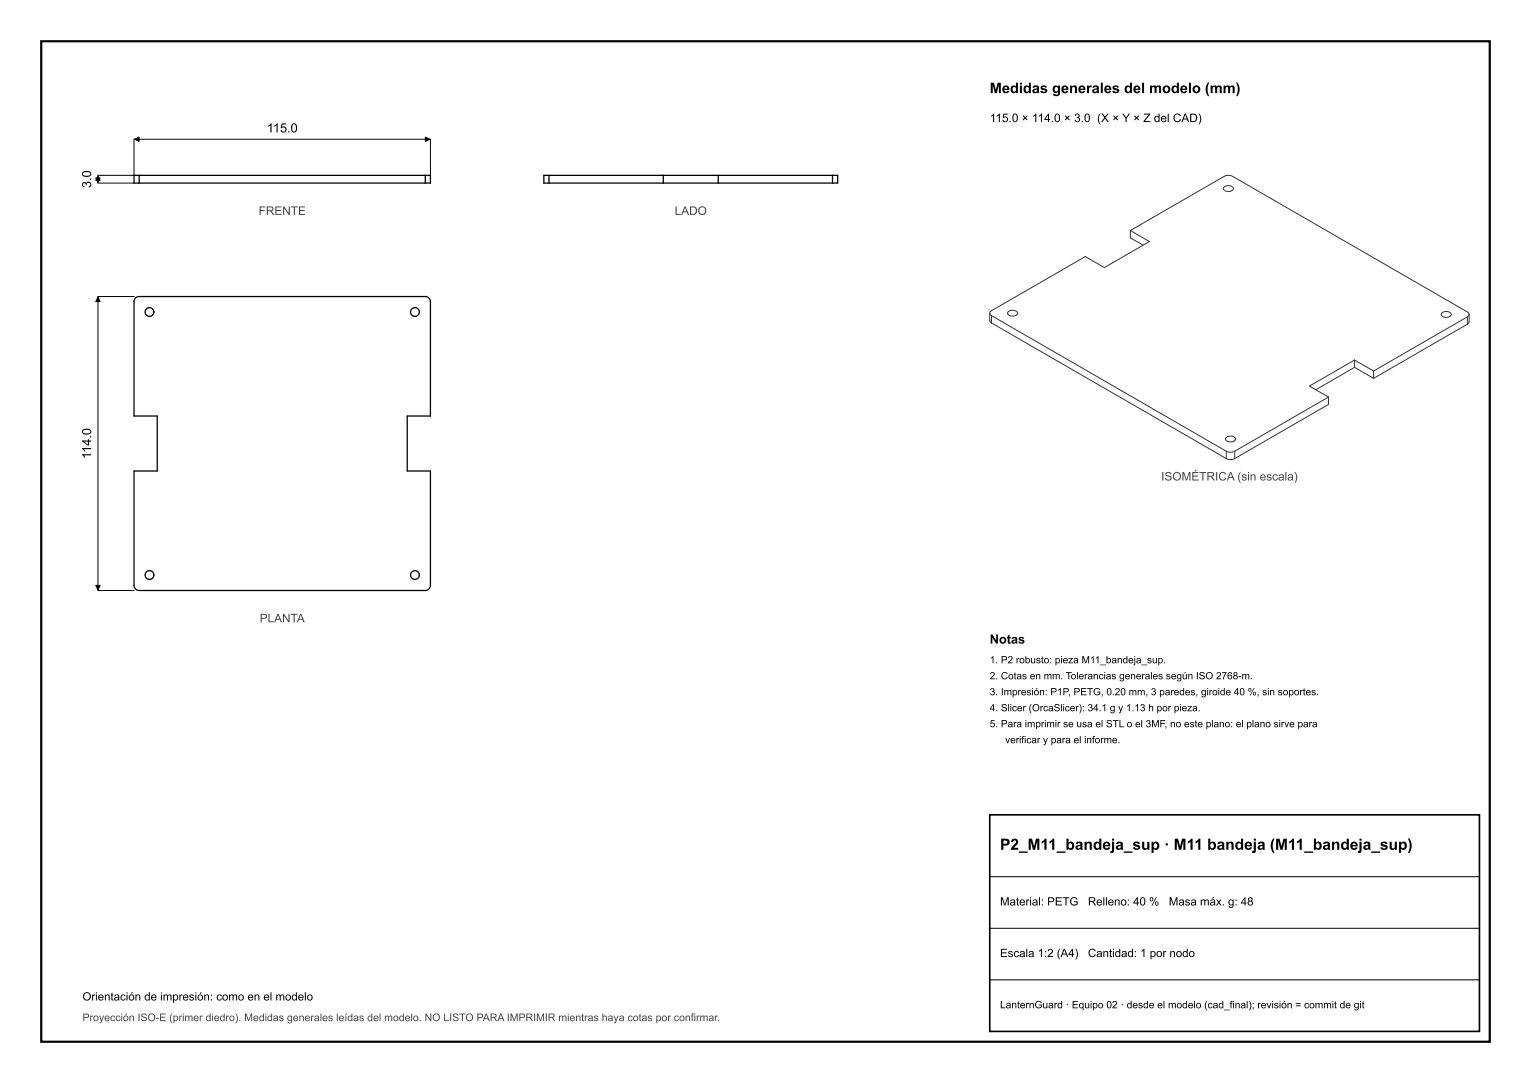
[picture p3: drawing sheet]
<svg xmlns="http://www.w3.org/2000/svg" width="297mm" height="210mm" viewBox="0 0 297 210" stroke-linecap="round" stroke-linejoin="round" font-family="sans-serif">
<defs><g id="words">
<text font-size="3" x="194" y="164.8">P2_M11_bandeja_sup · M11 bandeja (M11_bandeja_sup)</text>
<text font-size="2.8" x="192" y="18.1">Medidas generales del modelo (mm)</text>
<g font-size="2.5">
<text x="51.8" y="25.7">115.0</text>
<text x="17.7" y="36.5" transform="rotate(-90 17.7 36.5)">3.0</text>
<text x="17.7" y="89" transform="rotate(-90 17.7 89)">114.0</text>
<text x="192" y="124.8">Notas</text>
</g>
<text font-size="2.3" x="192" y="23.7">115.0 × 114.0 × 3.0 (X × Y × Z del CAD)</text>
<g font-size="2.3" fill="#444">
<text x="50.2" y="41.7">FRENTE</text>
<text x="130.9" y="41.7">LADO</text>
<text x="225.3" y="93.2">ISOMÉTRICA (sin escala)</text>
<text x="50.4" y="120.7">PLANTA</text>
</g>
<g font-size="2.2">
<text x="194" y="175.6">Material: PETG</text>
<text x="211" y="175.6">Relleno: 40 %</text>
<text x="226.7" y="175.6">Masa máx. g: 48</text>
<text x="194" y="185.6">Escala 1:2 (A4)</text>
<text x="211.1" y="185.6">Cantidad: 1 por nodo</text>
<text x="16" y="194">Orientación de impresión: como en el modelo</text>
</g>
<text font-size="2" fill="#444" x="16" y="198">Proyección ISO-E (primer diedro). Medidas generales leídas del modelo. NO LISTO PARA IMPRIMIR mientras haya cotas por confirmar.</text>
<text font-size="2" x="194" y="195.5">LanternGuard · Equipo 02 · desde el modelo (cad_final); revisión = commit de git</text>
<g font-size="1.9">
<text x="192" y="128.6">1. P2 robusto: pieza M11_bandeja_sup.</text>
<text x="192" y="131.7">2. Cotas en mm. Tolerancias generales según ISO 2768-m.</text>
<text x="192" y="134.8">3. Impresión: P1P, PETG, 0.20 mm, 3 paredes, giroide 40 %, sin soportes.</text>
<text x="192" y="137.9">4. Slicer (OrcaSlicer): 34.1 g y 1.13 h por pieza.</text>
<text x="192" y="141">5. Para imprimir se usa el STL o el 3MF, no este plano: el plano sirve para</text>
<text x="195" y="144.1">verificar y para el informe.</text>
</g>
</g></defs>
<path d="M8 8h281v194h-281z" fill="none" stroke="#000" stroke-width=".42"/>
<path d="M192 158h95v42h-95z" fill="none" stroke="#000" stroke-width=".32"/>
<g fill="none" stroke="#000" stroke-width=".25">
<path d="M27 34h-1v1.5h1M27 34h55.5M27 35.5h55.5M27 34v1.5M82.5 34h1v1.5h-1M82.5 34v1.5M106.5 34h-1v1.5h1M106.5 34h22.2M106.5 35.5h22.2M106.5 34v1.5M128.7 34h10.6M128.7 35.5h10.6"/>
<path d="M128.7 34v1.5M139.3 34h22.2M139.3 35.5h22.2M139.3 34v1.5M161.5 34h1v1.5h-1M161.5 34v1.5M26.3 57.8l.7-.3h55a1.22 1.22 0 0 1 1.5 1.6v21.6h-4.5v10.6h4.5v21.6a1.22 1.22 0 0 1-1.5 1.6h-55a1.17 1.17 0 0 1-1-1.6v-21.6h4.5v-10.6h-4.5v-22.2z"/>
<circle cx="29" cy="60.5" r=".85"/>
<circle cx="80.5" cy="60.5" r=".85"/>
<circle cx="29" cy="111.5" r=".85"/>
<circle cx="80.5" cy="111.5" r=".85"/>
</g>
<g fill="none" stroke="#333" stroke-width=".19">
<path d="M237.4 36.4a1.22 1.22 0 0 1 1.9 .2 1.14 1.14 0 0 1-2 0zM219.3 44.7l3.7 2.1-8.4 4.9a.57 .57 0 0 1-1-.2l-2.7-1.5a.46 .46 0 0 0-.8 0l-17.8 10.3-.3 .4M219.3 44.7l17.6-10.2a2.21 2.21 0 0 1 3 .1l44.8 25.9 .3 .5M219.3 44.7v1a.42 .42 0 0 0 .4 .6l2 1.2M192 60.7l.3 .5M192 60.7v.4a1.7 1.7 0 0 0 .3 1.5M192.3 61.2l45.6 26.3M192.3 62.6l45.6 26.3M192.3 61.2v1.4M195.5 60.5a1.22 1.22 0 0 1 1.9 .2 1.14 1.14 0 0 1-1.9 0zM257.7 77l-18.2 10.5M257.7 77v1a.43 .43 0 0 1-.4 .6l-17.8 10.3"/>
<path d="M262.8 69.8l-8.8 5.1 3.7 2.1M262.8 69.8l3.7 2.1M262.8 71.2l-7.5 4.4M262.8 71.2l3.7 2.2M262.8 69.8v1.4M266.5 71.9v1.5M279.6 60.8a1.22 1.22 0 0 1 1.9 .2 1.14 1.14 0 0 1-1.9 0zM284.7 61.4l-18.2 10.5M284.7 62.9l-18.2 10.5M284.7 61.4v1.5M285 61l-.3 .4M285 61v.4a1.7 1.7 0 0 1-.3 1.5"/>
<path d="M237.8 84.9a1.22 1.22 0 0 1 1.9 .2 1.14 1.14 0 0 1-2 0zM237.9 87.5a1.81 1.81 0 0 0 1.6 0M237.9 88.9a1.81 1.81 0 0 0 1.6 0M237.9 87.5v1.4M239.5 87.5v1.4"/>
</g>
<path d="M19 34.1v1.3M19 35.5h7M26 27v7h-7M26.1 27h57.3M83.5 27v7M19 57.6v56.8M19 57.5h7M19 114.5h7M192 170h95M192 180h95M192 190h95" fill="none" stroke="#000" stroke-width=".19"/>
<path d="M19 34.1l.4 .9h-.8zM18.6 34.5h.8l-.4 .9zM26.1 27l.9-.4v.8zM82.5 26.6l.9 .4-.9 .4zM19 57.6l.4 .9h-.8zM18.6 113.5h.8l-.4 .9z" fill="#000" stroke="#000" stroke-width=".19"/>
<use href="#words"/>
</svg>
